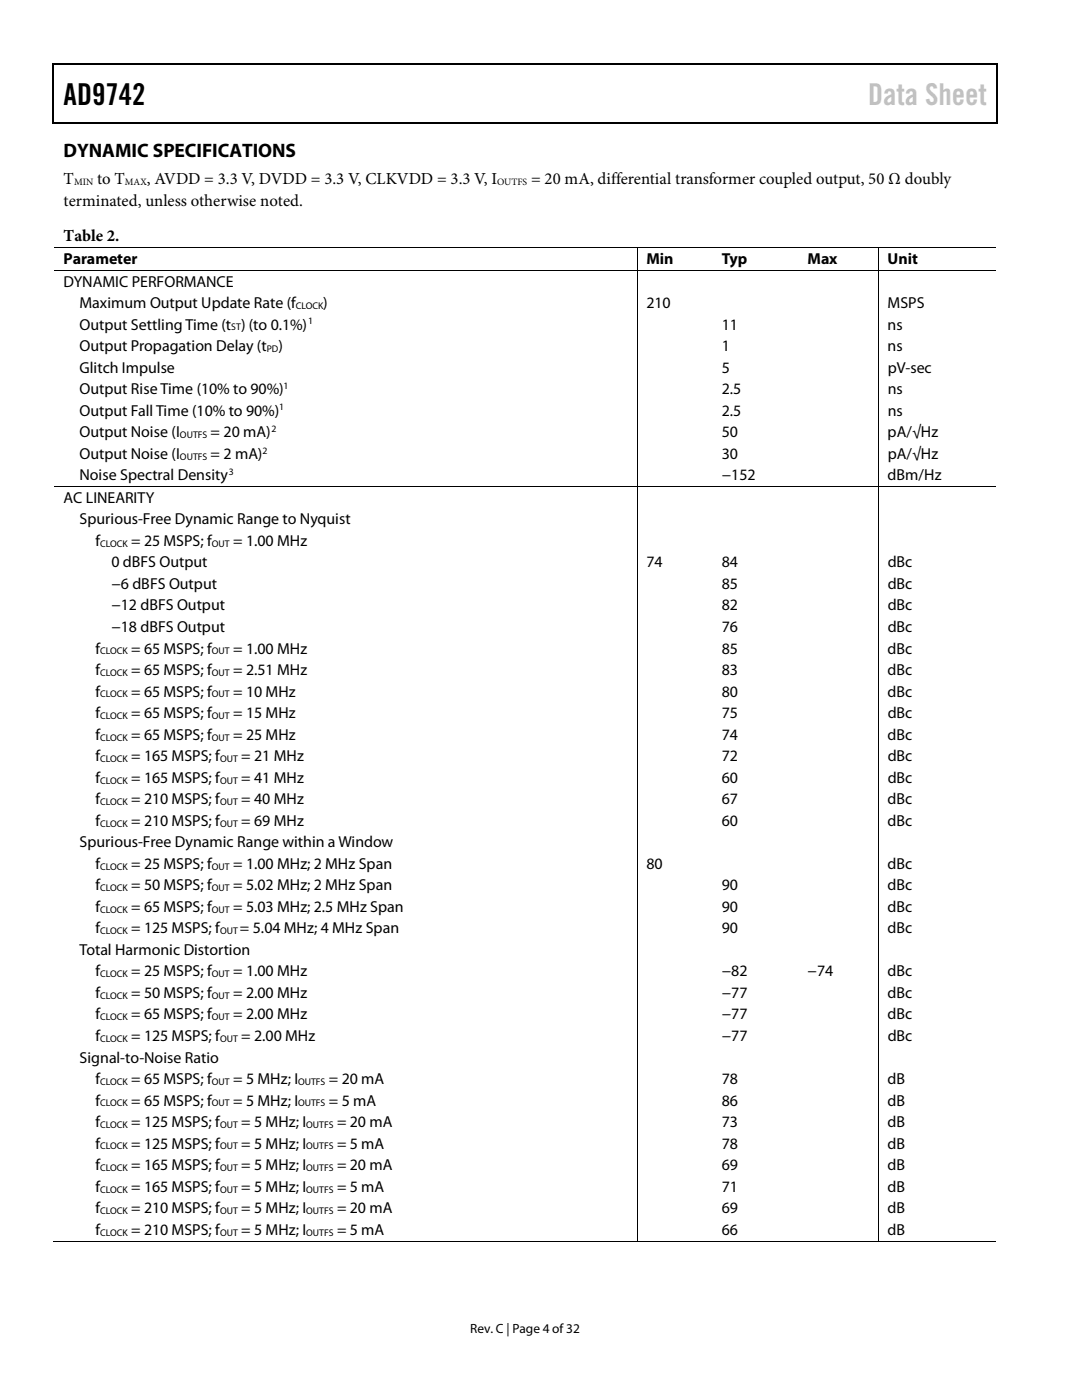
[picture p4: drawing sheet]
<svg xmlns="http://www.w3.org/2000/svg" width="216mm" height="279mm" viewBox="0 0 216 279" stroke-linecap="round" stroke-linejoin="round" font-family="sans-serif">
<defs><g id="words">
<text font-size="6" x="12.7" y="20.9">AD9742</text>
<text font-size="6" fill="#c1c1c1" x="173.2" y="20.9">Data Sheet</text>
<text font-size="3.9" x="12.7" y="31.3">DYNAMIC SPECIFICATIONS</text>
<g font-size="3.3">
<text x="12.7" y="36.8">T</text>
<text x="12.7" y="41.1">terminated, unless otherwise noted.</text>
<text x="19.4" y="36.8">to T</text>
<text x="29.3" y="36.8">, AVDD = 3.3 V, DVDD = 3.3 V, CLKVDD = 3.3 V, I</text>
<text x="106" y="36.8">= 20 mA, differential transformer coupled output, 50 Ω doubly</text>
<text x="12.7" y="48.2">Table 2.</text>
</g>
<g font-size="3.2">
<text x="12.7" y="52.7">Parameter</text>
<text x="129" y="52.7">Min</text>
<text x="144" y="52.7">Typ</text>
<text x="161.2" y="52.7">Max</text>
<text x="177.1" y="52.7">Unit</text>
<text x="12.7" y="57.2">DYNAMIC PERFORMANCE</text>
<text x="15.9" y="61.5">Maximum Output Update Rate (f</text>
<text x="15.9" y="65.8">Output Settling Time (t ) (to 0.1%)</text>
<text x="64.5" y="61.5">)</text>
<text x="129" y="61.5">210</text>
<text x="144" y="65.8">11</text>
<text x="177.1" y="65.8">ns</text>
<text x="177.1" y="61.5">MSPS</text>
<text x="15.9" y="70.1">Output Propagation Delay (t</text>
<text x="55.5" y="70.1">)</text>
<text x="144" y="70.1">1</text>
<text x="177.1" y="70.1">ns</text>
<text x="15.9" y="74.4">Glitch Impulse</text>
<text x="144" y="74.4">5</text>
<text x="177.1" y="74.4">pV-sec</text>
<text x="15.9" y="78.7">Output Rise Time (10% to 90%)</text>
<text x="15.9" y="83">Output Fall Time (10% to 90%)</text>
<text x="144" y="78.7">2.5</text>
<text x="144" y="83">2.5</text>
<text x="177.1" y="78.7">ns</text>
<text x="177.1" y="83">ns</text>
<text x="15.9" y="87.3">Output Noise (I</text>
<text x="42" y="87.3">= 20 mA)</text>
<text x="144" y="87.3">50</text>
<text x="177.1" y="87.3">pA/√Hz</text>
<text x="15.9" y="91.6">Output Noise (I</text>
<text x="15.9" y="95.9">Noise Spectral Density</text>
<text x="42" y="91.6">= 2 mA)</text>
<text x="144" y="95.9">−152</text>
<text x="144" y="91.6">30</text>
<text x="177.1" y="95.9">dBm/Hz</text>
<text x="177.1" y="91.6">pA/√Hz</text>
<text x="12.7" y="100.3">AC LINEARITY</text>
<text x="15.9" y="104.6">Spurious-Free Dynamic Range to Nyquist</text>
<text x="19" y="108.9">f</text>
<text x="22.2" y="113.2">0 dBFS Output</text>
<text x="26.2" y="108.9">= 25 MSPS; f</text>
<text x="46.5" y="108.9">= 1.00 MHz</text>
<text x="129" y="113.2">74</text>
<text x="144" y="113.2">84</text>
<text x="177.1" y="113.2">dBc</text>
<text x="22.2" y="117.5">−6 dBFS Output</text>
<text x="144" y="117.5">85</text>
<text x="177.1" y="117.5">dBc</text>
<text x="22.2" y="121.8">−12 dBFS Output</text>
<text x="144" y="121.8">82</text>
<text x="177.1" y="121.8">dBc</text>
<text x="19" y="130.4">f</text>
<text x="22.2" y="126.1">−18 dBFS Output</text>
<text x="26.2" y="130.4">= 65 MSPS; f</text>
<text x="46.5" y="130.4">= 1.00 MHz</text>
<text x="144" y="130.4">85</text>
<text x="144" y="126.1">76</text>
<text x="177.1" y="130.4">dBc</text>
<text x="177.1" y="126.1">dBc</text>
<text x="19" y="134.7">f</text>
<text x="26.2" y="134.7">= 65 MSPS; f</text>
<text x="46.5" y="134.7">= 2.51 MHz</text>
<text x="144" y="134.7">83</text>
<text x="177.1" y="134.7">dBc</text>
<text x="19" y="139">f</text>
<text x="19" y="143.3">f</text>
<text x="26.2" y="139">= 65 MSPS; f</text>
<text x="26.2" y="143.3">= 65 MSPS; f</text>
<text x="46.5" y="139">= 10 MHz</text>
<text x="46.5" y="143.3">= 15 MHz</text>
<text x="144" y="139">80</text>
<text x="144" y="143.3">75</text>
<text x="177.1" y="139">dBc</text>
<text x="177.1" y="143.3">dBc</text>
<text x="19" y="147.6">f</text>
<text x="26.2" y="147.6">= 65 MSPS; f</text>
<text x="46.5" y="147.6">= 25 MHz</text>
<text x="144" y="147.6">74</text>
<text x="177.1" y="147.6">dBc</text>
<text x="19" y="151.9">f</text>
<text x="26.2" y="151.9">= 165 MSPS; f</text>
<text x="48.1" y="151.9">= 21 MHz</text>
<text x="144" y="151.9">72</text>
<text x="177.1" y="151.9">dBc</text>
<text x="19" y="156.2">f</text>
<text x="19" y="160.5">f</text>
<text x="26.2" y="156.2">= 165 MSPS; f</text>
<text x="26.2" y="160.5">= 210 MSPS; f</text>
<text x="48.1" y="156.2">= 41 MHz</text>
<text x="48.1" y="160.5">= 40 MHz</text>
<text x="144" y="156.2">60</text>
<text x="144" y="160.5">67</text>
<text x="177.1" y="160.5">dBc</text>
<text x="177.1" y="156.2">dBc</text>
<text x="19" y="164.8">f</text>
<text x="26.2" y="164.8">= 210 MSPS; f</text>
<text x="48.1" y="164.8">= 69 MHz</text>
<text x="144" y="164.8">60</text>
<text x="177.1" y="164.8">dBc</text>
<text x="15.9" y="169.1">Spurious-Free Dynamic Range within a Window</text>
<text x="19" y="173.4">f</text>
<text x="26.2" y="173.4">= 25 MSPS; f</text>
<text x="46.5" y="173.4">= 1.00 MHz; 2 MHz Span</text>
<text x="129" y="173.4">80</text>
<text x="177.1" y="173.4">dBc</text>
<text x="19" y="177.7">f</text>
<text x="26.2" y="177.7">= 50 MSPS; f</text>
<text x="46.5" y="177.7">= 5.02 MHz; 2 MHz Span</text>
<text x="144" y="177.7">90</text>
<text x="177.1" y="177.7">dBc</text>
<text x="19" y="182">f</text>
<text x="26.2" y="182">= 65 MSPS; f</text>
<text x="46.5" y="182">= 5.03 MHz; 2.5 MHz Span</text>
<text x="144" y="182">90</text>
<text x="177.1" y="182">dBc</text>
<text x="15.9" y="190.6">Total Harmonic Distortion</text>
<text x="19" y="186.3">f</text>
<text x="26.2" y="186.3">= 125 MSPS; f</text>
<text x="47.9" y="186.3">= 5.04 MHz; 4 MHz Span</text>
<text x="144" y="186.3">90</text>
<text x="177.1" y="186.3">dBc</text>
<text x="19" y="194.9">f</text>
<text x="26.2" y="194.9">= 25 MSPS; f</text>
<text x="46.5" y="194.9">= 1.00 MHz</text>
<text x="144" y="194.9">−82</text>
<text x="161.2" y="194.9">−74</text>
<text x="177.1" y="194.9">dBc</text>
<text x="19" y="199.2">f</text>
<text x="19" y="203.5">f</text>
<text x="26.2" y="199.2">= 50 MSPS; f</text>
<text x="26.2" y="203.5">= 65 MSPS; f</text>
<text x="46.5" y="199.2">= 2.00 MHz</text>
<text x="46.5" y="203.5">= 2.00 MHz</text>
<text x="144" y="199.2">−77</text>
<text x="144" y="203.5">−77</text>
<text x="177.1" y="199.2">dBc</text>
<text x="177.1" y="203.5">dBc</text>
<text x="19" y="207.8">f</text>
<text x="26.2" y="207.8">= 125 MSPS; f</text>
<text x="48.1" y="207.8">= 2.00 MHz</text>
<text x="144" y="207.8">−77</text>
<text x="177.1" y="207.8">dBc</text>
<text x="15.9" y="212">Signal-to-Noise Ratio</text>
<text x="19" y="216.4">f</text>
<text x="19" y="220.6">f</text>
<text x="26.2" y="216.4">= 65 MSPS; f</text>
<text x="26.2" y="220.6">= 65 MSPS; f</text>
<text x="46.5" y="216.4">= 5 MHz; I</text>
<text x="46.5" y="220.6">= 5 MHz; I</text>
<text x="65.6" y="216.4">= 20 mA</text>
<text x="65.6" y="220.6">= 5 mA</text>
<text x="144" y="216.4">78</text>
<text x="144" y="220.6">86</text>
<text x="177.1" y="216.4">dB</text>
<text x="177.1" y="220.6">dB</text>
<text x="19" y="225">f</text>
<text x="26.2" y="225">= 125 MSPS; f</text>
<text x="48.1" y="225">= 5 MHz; I</text>
<text x="67.3" y="225">= 20 mA</text>
<text x="144" y="225">73</text>
<text x="177.1" y="225">dB</text>
<text x="19" y="229.2">f</text>
<text x="19" y="233.6">f</text>
<text x="26.2" y="229.2">= 125 MSPS; f</text>
<text x="26.2" y="233.6">= 165 MSPS; f</text>
<text x="48.1" y="229.2">= 5 MHz; I</text>
<text x="48.1" y="233.6">= 5 MHz; I</text>
<text x="67.3" y="229.2">= 5 mA</text>
<text x="67.3" y="233.6">= 20 mA</text>
<text x="144" y="229.2">78</text>
<text x="144" y="233.6">69</text>
<text x="177.1" y="229.2">dB</text>
<text x="177.1" y="233.6">dB</text>
<text x="19" y="237.8">f</text>
<text x="26.2" y="237.8">= 165 MSPS; f</text>
<text x="48.1" y="237.8">= 5 MHz; I</text>
<text x="67.3" y="237.8">= 5 mA</text>
<text x="144" y="237.8">71</text>
<text x="177.1" y="237.8">dB</text>
<text x="19" y="242.1">f</text>
<text x="26.2" y="242.1">= 210 MSPS; f</text>
<text x="48.1" y="242.1">= 5 MHz; I</text>
<text x="67.3" y="242.1">= 20 mA</text>
<text x="144" y="242.1">69</text>
<text x="177.1" y="242.1">dB</text>
<text x="19" y="246.4">f</text>
<text x="26.2" y="246.4">= 210 MSPS; f</text>
<text x="48.1" y="246.4">= 5 MHz; I</text>
<text x="67.3" y="246.4">= 5 mA</text>
<text x="144" y="246.4">66</text>
<text x="177.1" y="246.4">dB</text>
</g>
<text font-size="2.7" x="93.8" y="266">Rev. C | Page 4 of32</text>
<g font-size="1.9">
<text x="14.8" y="37">MIN</text>
<text x="24.9" y="37">MAX</text>
<text x="99.2" y="37">OUTFS</text>
<text x="46.1" y="66">ST</text>
<text x="59" y="61.7">CLOCK</text>
<text x="61.5" y="64.7">1</text>
<text x="53.2" y="70.3">PD</text>
<text x="56.6" y="77.6">1</text>
<text x="55.7" y="81.9">1</text>
<text x="35.9" y="87.5">OUTFS</text>
<text x="54.1" y="86.2">2</text>
<text x="35.9" y="91.7">OUTFS</text>
<text x="45.7" y="94.8">3</text>
<text x="52.4" y="90.5">2</text>
<text x="20" y="109.1">CLOCK</text>
<text x="42.3" y="109.1">OUT</text>
<text x="20" y="130.6">CLOCK</text>
<text x="42.3" y="130.6">OUT</text>
<text x="20" y="134.9">CLOCK</text>
<text x="42.3" y="134.9">OUT</text>
<text x="20" y="139.2">CLOCK</text>
<text x="20" y="143.5">CLOCK</text>
<text x="42.3" y="139.2">OUT</text>
<text x="42.3" y="143.5">OUT</text>
<text x="20" y="147.8">CLOCK</text>
<text x="42.3" y="147.8">OUT</text>
<text x="20" y="152.1">CLOCK</text>
<text x="43.9" y="152.1">OUT</text>
<text x="20" y="156.4">CLOCK</text>
<text x="20" y="160.7">CLOCK</text>
<text x="43.9" y="156.4">OUT</text>
<text x="43.9" y="160.7">OUT</text>
<text x="20" y="165">CLOCK</text>
<text x="43.9" y="165">OUT</text>
<text x="20" y="173.6">CLOCK</text>
<text x="42.3" y="173.6">OUT</text>
<text x="20" y="177.8">CLOCK</text>
<text x="42.3" y="177.8">OUT</text>
<text x="20" y="182.2">CLOCK</text>
<text x="42.3" y="182.2">OUT</text>
<text x="20" y="186.4">CLOCK</text>
<text x="43.9" y="186.4">OUT</text>
<text x="20" y="195">CLOCK</text>
<text x="42.3" y="195">OUT</text>
<text x="20" y="199.3">CLOCK</text>
<text x="20" y="203.6">CLOCK</text>
<text x="42.3" y="199.3">OUT</text>
<text x="42.3" y="203.6">OUT</text>
<text x="20" y="207.9">CLOCK</text>
<text x="43.9" y="207.9">OUT</text>
<text x="20" y="216.5">CLOCK</text>
<text x="20" y="220.8">CLOCK</text>
<text x="42.3" y="216.5">OUT</text>
<text x="42.3" y="220.8">OUT</text>
<text x="59.5" y="216.5">OUTFS</text>
<text x="59.5" y="220.8">OUTFS</text>
<text x="20" y="225.1">CLOCK</text>
<text x="43.9" y="225.1">OUT</text>
<text x="61.1" y="225.1">OUTFS</text>
<text x="20" y="229.4">CLOCK</text>
<text x="20" y="233.7">CLOCK</text>
<text x="43.9" y="229.4">OUT</text>
<text x="43.9" y="233.7">OUT</text>
<text x="61.1" y="229.4">OUTFS</text>
<text x="61.1" y="233.7">OUTFS</text>
<text x="20" y="238">CLOCK</text>
<text x="43.9" y="238">OUT</text>
<text x="61.1" y="238">OUTFS</text>
<text x="20" y="242.3">CLOCK</text>
<text x="43.9" y="242.3">OUT</text>
<text x="61.1" y="242.3">OUTFS</text>
<text x="20" y="246.6">CLOCK</text>
<text x="43.9" y="246.6">OUT</text>
<text x="61.1" y="246.6">OUTFS</text>
</g>
</g></defs>
<g fill="#000">
<path d="M10.5 12.7h.3v1h-.3zM10.5 12.7h.3v.3h-.3zM133.3 12.7h.3v.3h-.3zM198.8 12.7h.2v1h-.2zM198.8 12.7h.2v.3h-.2zM10.5 24.4h.3v.2h-.3zM133.1 24.4h.2v.2h-.2zM198.8 24.4h.2v.2h-.2zM127 49.4h.2v.1h-.2zM127 53.9h.2v.2h-.2zM142.1 49.4h.2v.1h-.2zM142.1 53.9h.2v.2h-.2z"/>
<path d="M159.3 49.4h.2v.1h-.2zM159.3 53.9h.2v.2h-.2zM175.1 49.4h.2v.1h-.2zM175.1 53.9h.2v.2h-.2zM127 97h.2v.2h-.2zM142.1 97h.2v.2h-.2zM159.3 97h.2v.2h-.2zM175.1 97h.2v.2h-.2zM127 247.6h.2v.2h-.2zM141.9 247.6h.1v.2h-.1zM159 247.6h.2v.2h-.2zM175.1 247.6h.2v.2h-.2z"/>
</g>
<path d="M10.7 13.7v10.7M10.8 12.8h122.5M133.6 12.8h65.2M198.9 13.7v10.7M10.8 24.5h188" fill="none" stroke="#000" stroke-width=".25"/>
<g fill="none" stroke="#000" stroke-width=".2">
<path d="M10.8 49.4h116.2M10.8 54h116.2M127.1 49.5v4.4M127.1 54.1v42.9M127.2 49.4h14.9M127.2 54h14.9M142.3 49.4h17M142.3 54h17M159.5 49.4h15.6M159.5 54h15.6M175.2 49.5v4.4M175.2 54.1v42.9"/>
<path d="M175.3 49.4h23.5M175.3 54h23.5M10.8 97.1h116.2M127.1 97.2v150.4M127.2 97.1h14.9M142.3 97.1h17M159.5 97.1h15.6M175.2 97.2v150.4M175.3 97.1h23.5M10.5 247.7h116.5M127.2 247.7h47.9M175.3 247.7h23.5"/>
</g>
<use href="#words"/>
</svg>
